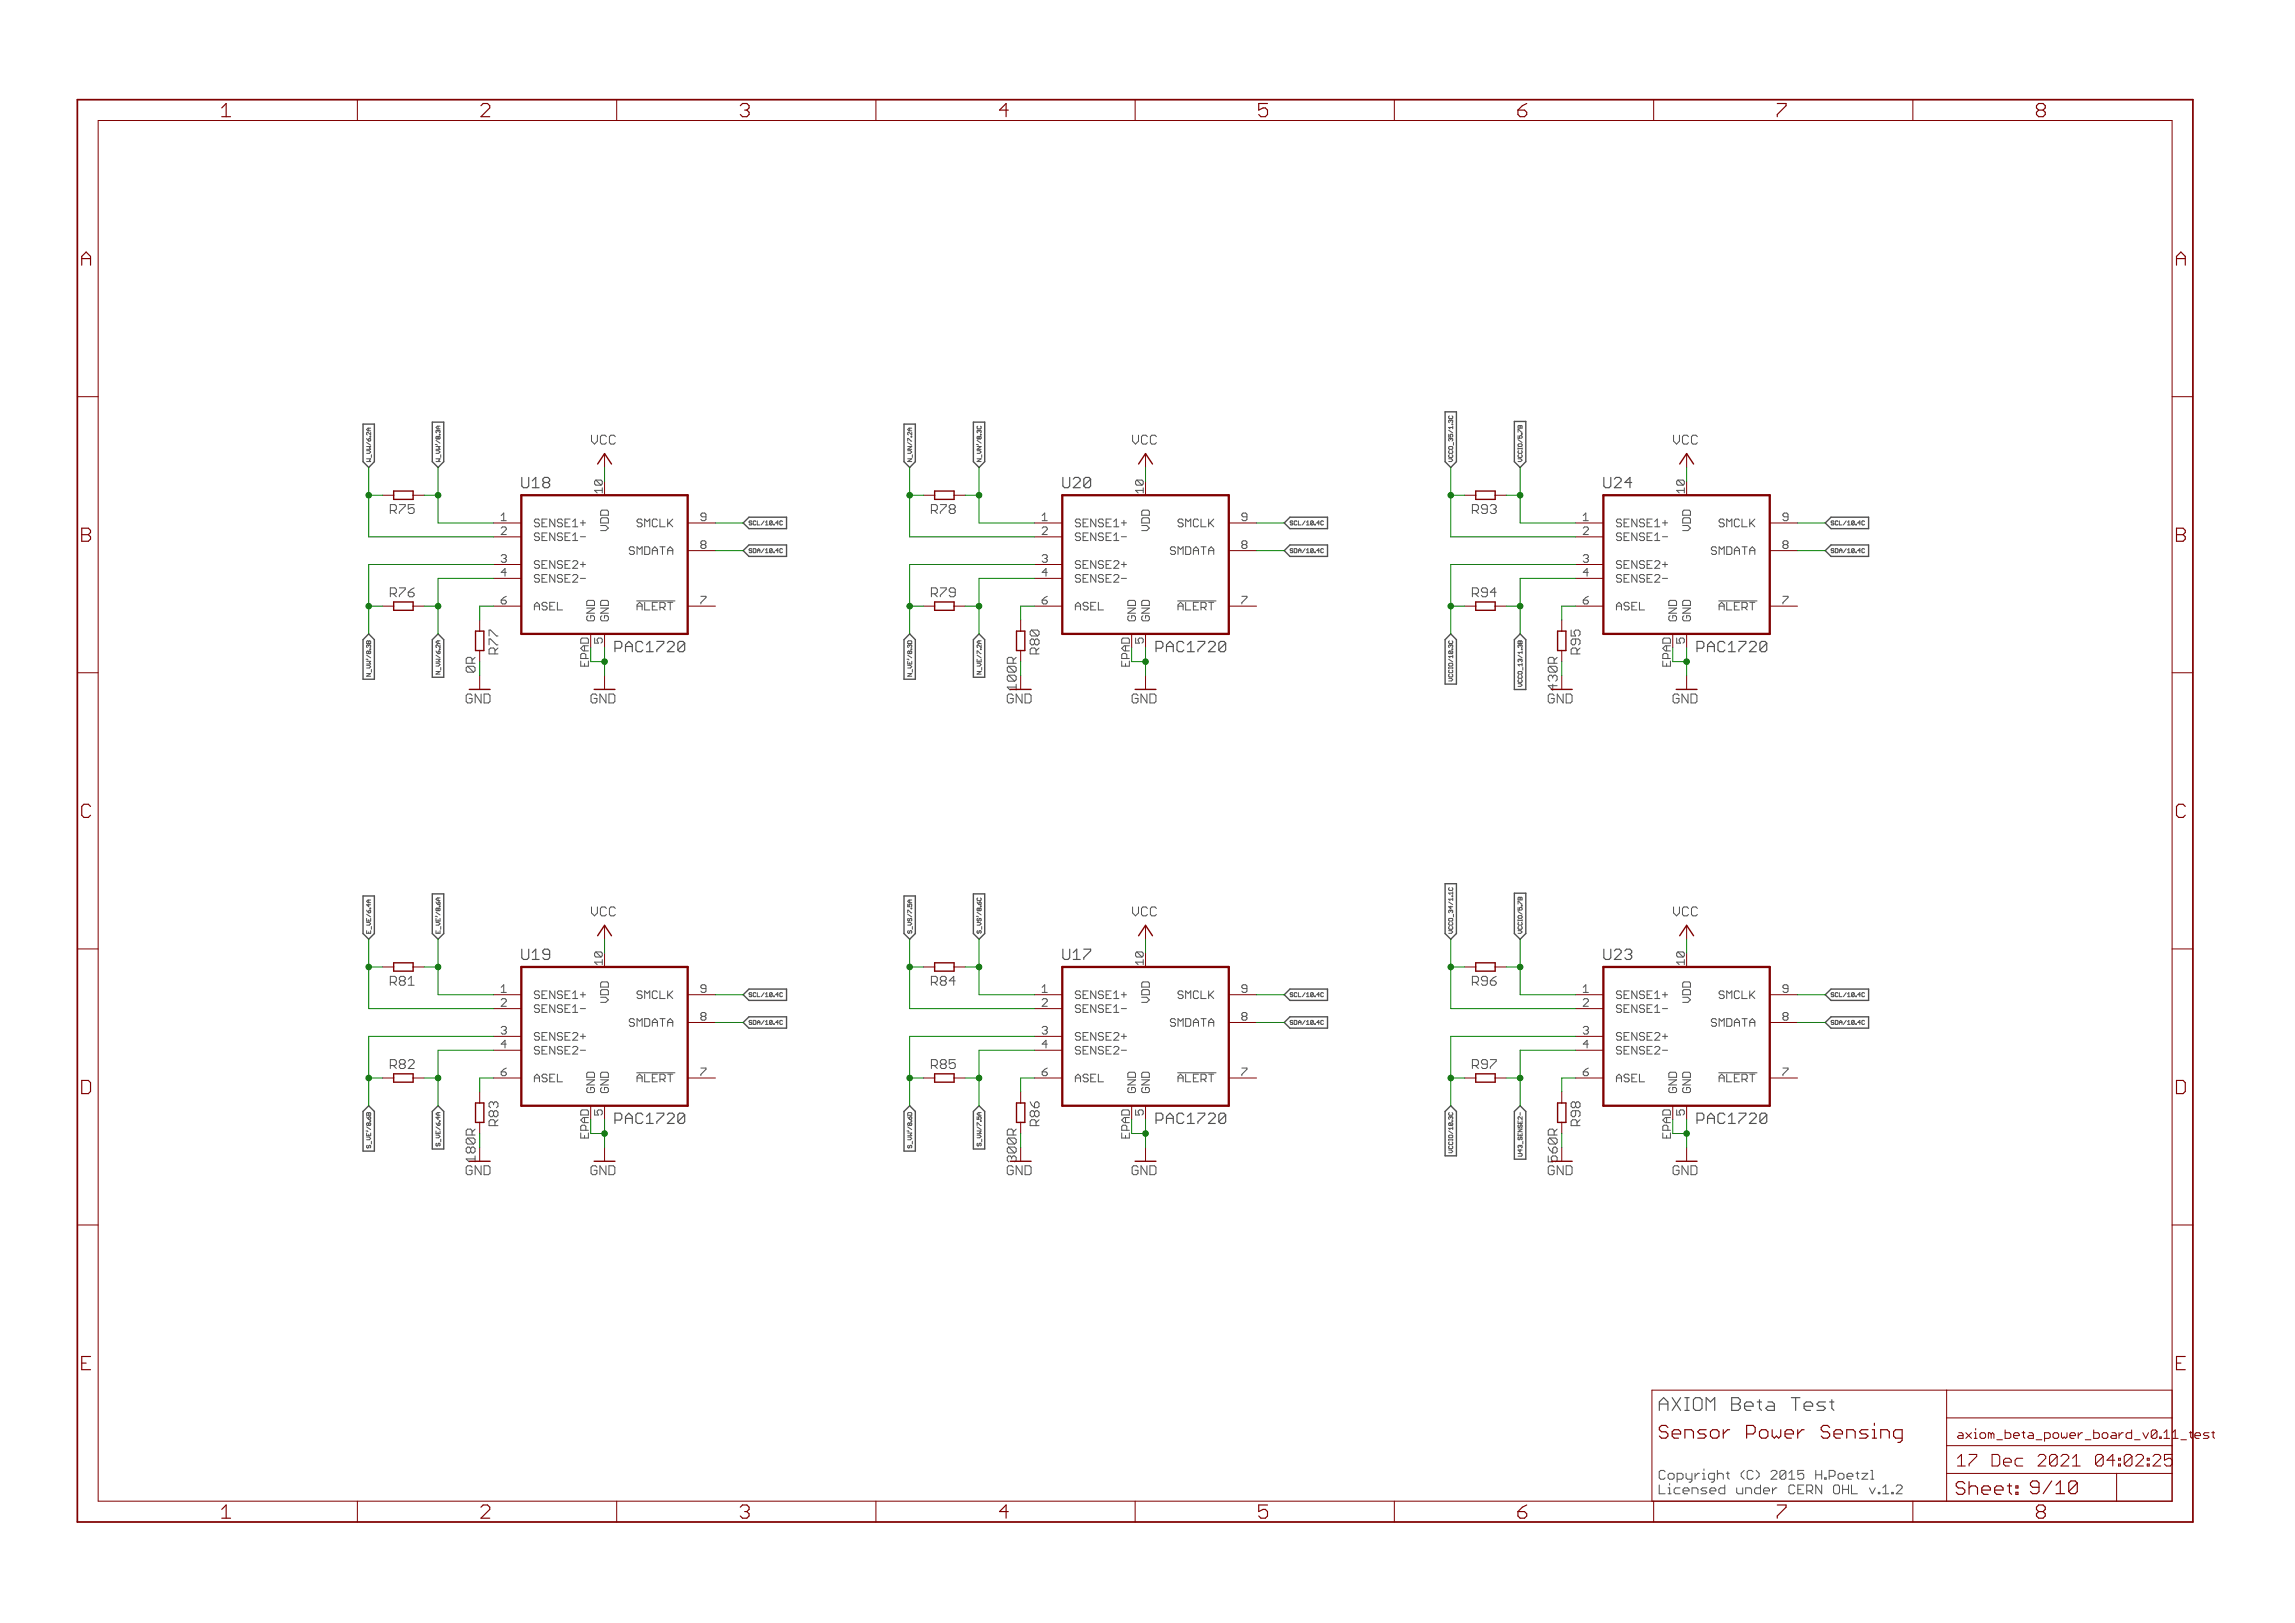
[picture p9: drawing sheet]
<svg xmlns="http://www.w3.org/2000/svg" width="420mm" height="297mm" viewBox="0 0 420 297" stroke-linecap="round" stroke-linejoin="round" font-family="sans-serif">
<defs><g id="words">
<g font-size="3.7" fill="#800000">
<text x="42" y="21.4">1</text>
<text x="89.5" y="21.4">2</text>
<text x="137" y="21.4">3</text>
<text x="184.4" y="21.4">4</text>
<text x="231.9" y="21.4">5</text>
<text x="279.3" y="21.4">6</text>
<text x="326.8" y="21.4">7</text>
<text x="374.3" y="21.4">8</text>
<text x="16.3" y="48.6">A</text>
<text x="399.8" y="48.6">A</text>
<text x="16.3" y="99.2">B</text>
<text x="399.8" y="99.2">B</text>
<text x="16.3" y="149.7">C</text>
<text x="399.8" y="149.7">C</text>
<text x="16.1" y="200.2">D</text>
<text x="399.6" y="200.2">D</text>
<text x="42" y="277.9">1</text>
<text x="89.5" y="277.9">2</text>
<text x="137" y="277.9">3</text>
<text x="184.4" y="277.9">4</text>
<text x="231.9" y="277.9">5</text>
<text x="279.3" y="277.9">6</text>
<text x="326.8" y="277.9">7</text>
<text x="374.3" y="277.9">8</text>
</g>
<text font-size="3.6" fill="#505050" x="305.2" y="258.2">AXIOM Beta Test</text>
<g font-size="3.6" fill="#800000">
<text x="305.2" y="263.3">Sensor Power Sensing</text>
<text x="359.5" y="273.6">Sheet: 9/10</text>
</g>
<g font-size="3.2" fill="#800000">
<text x="359.8" y="268.4">17 Dec 2021</text>
<text x="381.4" y="268.4">04:02:26</text>
</g>
<g font-size="2.9" fill="#505050">
<text x="96.9" y="89.4">U18</text>
<text x="196" y="89.4">U20</text>
<text x="295" y="89.4">U24</text>
<text x="114.1" y="119.4">PAC1720</text>
<text x="213.2" y="119.4">PAC1720</text>
<text x="312.2" y="119.4">PAC1720</text>
<text x="96.9" y="175.7">U19</text>
<text x="196" y="175.7">U17</text>
<text x="295" y="175.7">U23</text>
<text x="114.1" y="205.7">PAC1720</text>
<text x="213.2" y="205.7">PAC1720</text>
<text x="312.2" y="205.7">PAC1720</text>
</g>
<g font-size="2.5" fill="#505050">
<text x="109.6" y="81.4">VCC</text>
<text x="208.6" y="81.4">VCC</text>
<text x="307.7" y="81.4">VCC</text>
<text x="72.9" y="94.1">R75</text>
<text x="171.9" y="94.1">R78</text>
<text x="271" y="94.1">R93</text>
<text x="72.9" y="109.3">R76</text>
<text x="171.9" y="109.3">R79</text>
<text x="271" y="109.3">R94</text>
<text x="92.7" y="119.7" transform="rotate(-90 92.7 119.7)">R77</text>
<text x="191.8" y="119.7" transform="rotate(-90 191.8 119.7)">R80</text>
<text x="290.8" y="119.7" transform="rotate(-90 290.8 119.7)">R95</text>
<text x="86.8" y="128.7">GND</text>
<text x="109.6" y="128.7">GND</text>
<text x="185.8" y="128.7">GND</text>
<text x="208.7" y="128.7">GND</text>
<text x="284.9" y="128.7">GND</text>
<text x="307.7" y="128.7">GND</text>
<text x="109.6" y="167.7">VCC</text>
<text x="208.6" y="167.7">VCC</text>
<text x="307.7" y="167.7">VCC</text>
<text x="72.9" y="180.4">R81</text>
<text x="171.9" y="180.4">R84</text>
<text x="271" y="180.4">R96</text>
<text x="72.9" y="195.6">R82</text>
<text x="171.9" y="195.6">R85</text>
<text x="271" y="195.6">R97</text>
<text x="92.7" y="206.1" transform="rotate(-90 92.7 206.1)">R83</text>
<text x="191.8" y="206.1" transform="rotate(-90 191.8 206.1)">R86</text>
<text x="290.8" y="206.1" transform="rotate(-90 290.8 206.1)">R98</text>
<text x="86.8" y="215.1">GND</text>
<text x="109.6" y="215.1">GND</text>
<text x="185.8" y="215.1">GND</text>
<text x="208.7" y="215.1">GND</text>
<text x="284.9" y="215.1">GND</text>
<text x="307.7" y="215.1">GND</text>
<text x="305.2" y="270.8">Copyright (C) 2015 H.Poetzl</text>
<text x="305.2" y="273.5">Licensed under CERN OHL v.1.2</text>
</g>
<g font-size="2.5" fill="#008000">
<text x="88.6" y="123.2" transform="rotate(-90 88.6 123.2)">0R</text>
<text x="187.6" y="126.3" transform="rotate(-90 187.6 126.3)">100R</text>
<text x="286.7" y="126.3" transform="rotate(-90 286.7 126.3)">430R</text>
<text x="88.6" y="212.7" transform="rotate(-90 88.6 212.7)">180R</text>
<text x="187.6" y="212.7" transform="rotate(-90 187.6 212.7)">300R</text>
<text x="286.7" y="212.7" transform="rotate(-90 286.7 212.7)">560R</text>
</g>
<g font-size="2.3" fill="#800000">
<text x="359.8" y="263.3">axiom_beta_power_board_v0.11</text>
<text x="397.8" y="263.3">_test</text>
</g>
<g font-size="2.1" fill="#800000">
<text x="111.8" y="90.3" transform="rotate(-90 111.8 90.3)">10</text>
<text x="210.9" y="90.3" transform="rotate(-90 210.9 90.3)">10</text>
<text x="309.9" y="90.3" transform="rotate(-90 309.9 90.3)">10</text>
<text x="111.8" y="176.6" transform="rotate(-90 111.8 176.6)">10</text>
<text x="210.9" y="176.6" transform="rotate(-90 210.9 176.6)">10</text>
<text x="309.9" y="176.6" transform="rotate(-90 309.9 176.6)">10</text>
</g>
<g font-size="2.1" fill="#505050">
<text x="99.3" y="99">SENSE1-</text>
<text x="99.3" y="96.5">SENSE1+</text>
<text x="112.9" y="97.7" transform="rotate(-90 112.9 97.7)">VDD</text>
<text x="116" y="101.5">SMDATA</text>
<text x="117.8" y="96.5">SMCLK</text>
<text x="198.3" y="99">SENSE1-</text>
<text x="198.3" y="96.5">SENSE1+</text>
<text x="212" y="97.7" transform="rotate(-90 212 97.7)">VDD</text>
<text x="215" y="101.5">SMDATA</text>
<text x="216.8" y="96.5">SMCLK</text>
<text x="297.4" y="99">SENSE1-</text>
<text x="297.4" y="96.5">SENSE1+</text>
<text x="311" y="97.7" transform="rotate(-90 311 97.7)">VDD</text>
<text x="314.1" y="101.5">SMDATA</text>
<text x="315.9" y="96.5">SMCLK</text>
<text x="99.3" y="104.1">SENSE2+</text>
<text x="99.3" y="106.6">SENSE2-</text>
<text x="198.3" y="104.1">SENSE2+</text>
<text x="198.3" y="106.6">SENSE2-</text>
<text x="297.4" y="104.1">SENSE2+</text>
<text x="297.4" y="106.6">SENSE2-</text>
<text x="93.2" y="110.6">6</text>
<text x="99.3" y="111.7">ASEL</text>
<text x="110.4" y="113.7" transform="rotate(-90 110.4 113.7)">GND</text>
<text x="112.9" y="113.7" transform="rotate(-90 112.9 113.7)">GND</text>
<text x="118.3" y="111.7">ALERT</text>
<text x="129.7" y="110.6">7</text>
<text x="192.3" y="110.6">6</text>
<text x="198.3" y="111.7">ASEL</text>
<text x="209.4" y="113.7" transform="rotate(-90 209.4 113.7)">GND</text>
<text x="212" y="113.7" transform="rotate(-90 212 113.7)">GND</text>
<text x="217.3" y="111.7">ALERT</text>
<text x="228.8" y="110.6">7</text>
<text x="291.3" y="110.6">6</text>
<text x="297.4" y="111.7">ASEL</text>
<text x="308.5" y="113.7" transform="rotate(-90 308.5 113.7)">GND</text>
<text x="311" y="113.7" transform="rotate(-90 311 113.7)">GND</text>
<text x="316.4" y="111.7">ALERT</text>
<text x="327.8" y="110.6">7</text>
<text x="111.8" y="117.7" transform="rotate(-90 111.8 117.7)">5</text>
<text x="210.9" y="117.7" transform="rotate(-90 210.9 117.7)">5</text>
<text x="309.9" y="117.7" transform="rotate(-90 309.9 117.7)">5</text>
<text x="109.3" y="122.1" transform="rotate(-90 109.3 122.1)">E</text>
<text x="208.3" y="122.1" transform="rotate(-90 208.3 122.1)">E</text>
<text x="307.4" y="122.1" transform="rotate(-90 307.4 122.1)">E</text>
<text x="99.3" y="185.4">SENSE1-</text>
<text x="99.3" y="182.8">SENSE1+</text>
<text x="112.9" y="184.1" transform="rotate(-90 112.9 184.1)">VDD</text>
<text x="117.8" y="182.8">SMCLK</text>
<text x="198.3" y="185.4">SENSE1-</text>
<text x="198.3" y="182.8">SENSE1+</text>
<text x="212" y="184.1" transform="rotate(-90 212 184.1)">VDD</text>
<text x="216.8" y="182.8">SMCLK</text>
<text x="297.4" y="185.4">SENSE1-</text>
<text x="297.4" y="182.8">SENSE1+</text>
<text x="311" y="184.1" transform="rotate(-90 311 184.1)">VDD</text>
<text x="315.9" y="182.8">SMCLK</text>
<text x="99.3" y="190.4">SENSE2+</text>
<text x="116" y="187.9">SMDATA</text>
<text x="198.3" y="190.4">SENSE2+</text>
<text x="215" y="187.9">SMDATA</text>
<text x="297.4" y="190.4">SENSE2+</text>
<text x="314.1" y="187.9">SMDATA</text>
<text x="99.3" y="193">SENSE2-</text>
<text x="198.3" y="193">SENSE2-</text>
<text x="297.4" y="193">SENSE2-</text>
<text x="99.3" y="198">ASEL</text>
<text x="110.4" y="200" transform="rotate(-90 110.4 200)">GND</text>
<text x="112.9" y="200" transform="rotate(-90 112.9 200)">GND</text>
<text x="118.3" y="198">ALERT</text>
<text x="198.3" y="198">ASEL</text>
<text x="209.4" y="200" transform="rotate(-90 209.4 200)">GND</text>
<text x="212" y="200" transform="rotate(-90 212 200)">GND</text>
<text x="217.3" y="198">ALERT</text>
<text x="297.4" y="198">ASEL</text>
<text x="308.5" y="200" transform="rotate(-90 308.5 200)">GND</text>
<text x="311" y="200" transform="rotate(-90 311 200)">GND</text>
<text x="316.4" y="198">ALERT</text>
<text x="109.3" y="208.5" transform="rotate(-90 109.3 208.5)">E</text>
<text x="111.8" y="204.1" transform="rotate(-90 111.8 204.1)">5</text>
<text x="208.3" y="208.5" transform="rotate(-90 208.3 208.5)">E</text>
<text x="210.9" y="204.1" transform="rotate(-90 210.9 204.1)">5</text>
<text x="307.4" y="208.5" transform="rotate(-90 307.4 208.5)">E</text>
<text x="309.9" y="204.1" transform="rotate(-90 309.9 204.1)">5</text>
</g>
<g font-size="2.1" fill="#008000">
<text x="109.3" y="120.8" transform="rotate(-90 109.3 120.8)">PAD</text>
<text x="208.3" y="120.8" transform="rotate(-90 208.3 120.8)">PAD</text>
<text x="307.4" y="120.8" transform="rotate(-90 307.4 120.8)">PAD</text>
<text x="109.3" y="207.1" transform="rotate(-90 109.3 207.1)">PAD</text>
<text x="208.3" y="207.1" transform="rotate(-90 208.3 207.1)">PAD</text>
<text x="307.4" y="207.1" transform="rotate(-90 307.4 207.1)">PAD</text>
</g>
<g font-size="1.1" fill="#505050">
<text x="138.6" y="96.1">SCL/10.4C</text>
<text x="138.6" y="101.2">SDA/10.4C</text>
<text x="237.7" y="96.1">SCL/10.4C</text>
<text x="237.7" y="101.2">SDA/10.4C</text>
<text x="336.7" y="96.1">SCL/10.4C</text>
<text x="336.7" y="101.2">SDA/10.4C</text>
<text x="138.6" y="182.5">SCL/10.4C</text>
<text x="237.7" y="182.5">SCL/10.4C</text>
<text x="336.7" y="182.5">SCL/10.4C</text>
<text x="138.6" y="187.5">SDA/10.4C</text>
<text x="237.7" y="187.5">SDA/10.4C</text>
<text x="336.7" y="187.5">SDA/10.4C</text>
</g>
</g></defs>
<g fill="none" stroke="#505050" stroke-width=".21">
<path d="M95.5 87.4v1.5l.3 .4h.7M194.6 87.4v1.5l.3 .4h.6M293.6 87.4v1.5l.3 .4h.7M112.6 118.6h.9M113.5 117.4h-.9v1.9M211.6 118.6h1M212.6 117.4h-1v1.9M310.7 118.6h.9M311.6 117.4h-.9v1.9M95.5 173.7v1.6l.3 .3h.7M194.6 173.7v1.6l.3 .3h.6M293.6 173.7v1.6l.3 .3h.7"/>
<path d="M112.6 205h.9M113.5 203.7h-.9v1.9M211.6 205h1M212.6 203.7h-1v1.9M310.7 205h.9M311.6 203.7h-.9v1.9M303.8 257h1.6M304.6 255.8l-.8 .8v1.5"/>
</g>
<g fill="none" stroke="#505050" stroke-width=".18">
<path d="M67.5 78.4v.4M67.7 79.9l.2 .1zM67.9 79.1v.5l-.5-.5-.3 .1 .1 .4M67.9 78.4h-.5l-.3 .2 .3 .2h.5M80.2 80l-.1-.1-.3 .1 .1 .3 .3-.1M80.2 80l.1-.1 .3 .1-.2 .3-.2-.1M80.2 78.9l-.1-.2-.3 .2 .1 .3M80.2 78.9l.1-.2 .3 .2-.2 .3M80.2 78v.5M80.2 78.9v.1M80.2 80v.2M80.4 79.5l.2 .1z"/>
<path d="M80.6 78h-.5l-.3 .2 .3 .3h.5M108.3 79.7v1l.5 .6M166.5 78.4v.4M166.8 79.9l.1 .1zM166.9 79.1v.5l-.5-.5-.2 .1 .1 .4M166.9 78.4h-.5l-.2 .2 .2 .2h.5M179 78l-.1 .1 .1 .4h.5l.1-.1-.1-.4M179.2 80l-.1-.1-.2 .1 .1 .3 .2-.1M179.2 80l.2-.1 .2 .1-.1 .3-.3-.1M179.2 78.9l-.1-.2-.2 .2 .1 .3M179.2 78.9l.2-.2 .2 .2-.1 .3M179.2 78.9v.1"/>
<path d="M179.2 80v.2M179.5 79.5l.1 .1zM207.3 79.7v1l.6 .6M265.2 79.5v.5h.4l-.1-.3 .1-.2 .4 .1-.2 .4M265.2 78.7l.8 .5M265.3 76.1l-.1 .1 .1 .4 .7-.1-.2-.4M265.6 77l-.1-.1-.3 .1 .1 .4M265.6 77l.1-.1 .3 .1-.2 .4M265.6 77v.1M265.8 77.6l.2 .1zM266 78v.5M266 78.2h-.8l.3 .3"/>
<path d="M277.9 79.7v.5h.4l-.1-.2 .1-.3 .4 .2-.2 .3M277.9 78l.6-.1 .2 .1v.4h-.8zM277.9 79.1v-.5l.8 .5M278.3 78v.4M278.5 79.4l.2 .1zM306.4 79.7v1l.5 .6M67.1 84h.8l-.3 .2 .3 .3h-.8M67.1 82.5h.5l.3 .2-.3 .3h-.5M67.1 81.7h.8l-.3 .3 .3 .2h-.8M67.1 81l.8 .5M67.1 80.2l.4 .5M67.5 80.3l.1-.1 .3 .1-.2 .4h-.2z"/>
<path d="M68 83.2v.5M71.5 93.4h.8M72 93.4l.6 .6M72.3 92.4h-.8v1.6M79.7 81.3l.4 .2M79.8 84h.8l-.3 .2 .3 .3h-.8M79.8 82.5h.5l.3 .2-.3 .3h-.5M79.8 81.7h.8l-.3 .3 .3 .2h-.8M79.8 80.6l.8 .5M80.7 83.2v.5M91.8 96.7l.2-.3h.5l.2 .3v.2l-.9 .9h.9M91.8 95.3h.9"/>
<path d="M91.8 94.4l.4-.5v1.4M97.8 96.2l.3 .2h.4l.3-.2M97.8 98.7l.3 .2h.4l.3-.2M98.8 95.2l-.3-.2h-.4l-.3 .2v.3l.3 .2h.4l.3 .2M98.8 97.8l-.3-.3h-.4l-.3 .3v.2l.3 .2h.4l.3 .3M108.9 88.1l.2-.2 .9 .9h-.9l-.2-.2zM109.1 87.9h.9M110 97.1h.9M110 96.2h.9M110 95.7h1.4M110.3 89.7h-1.4l.4 .5M111.1 94.8h-.9l-.2 .2"/>
<path d="M111.1 93.4h-.9l-.2 .2v.7h1.4M116.6 96.2l.3 .2h.4M117.3 95h-.4l-.3 .2v.3l.3 .2h.4M128.5 99.7l-.2-.3v-.2l.2-.2h.5l.2 .2v.2l-.2 .3M128.5 99.7l-.2 .2v.2l.2 .3h.5l.2-.3v-.2l-.2-.2M128.5 99.7h.5M129.2 94.6h-.7l-.2-.2v-.3l.2-.2h.5l.2 .2v1l-.2 .2h-.5l-.2-.2M137.6 95.5l-.3-.2-.2 .3 .4 .1 .1 .2-.1 .2-.4-.2M138.4 95.5l-.1-.2-.4 .2v.4l.1 .2 .4-.2M166.2 84h.7l-.7 .5h.7M166.2 82.5h.5l.2 .2-.2 .3h-.5M166.2 81.7h.7l-.7 .5h.7"/>
<path d="M166.2 80.7v-.5l.7 .5M166.2 81l.7 .5M167 83.2v.5M170.5 93.4h.8M171 93.4l.6 .6M171.3 92.4h-.8v1.6M178.8 81.3l.3 .2M178.9 84h.7l-.7 .5h.7M178.9 82.5h.5l.2 .2-.2 .3h-.5M178.9 81.7h.7l-.7 .5h.7M178.9 80.6l.7 .5M179.7 83.2v.5"/>
<path d="M190.8 96.7l.2-.3h.5l.2 .3v.2l-.9 .9h.9M190.8 95.3h.9M190.8 94.4l.5-.5v1.4M196.9 96.2l.2 .2h.5l.2-.2M196.9 98.7l.2 .2h.5l.2-.2M197.8 95.2l-.2-.2h-.5l-.2 .2v.3l.2 .2h.5l.2 .2M197.8 97.8l-.2-.3h-.5l-.2 .3v.2l.2 .2h.5l.2 .3M207.9 88.1l.2-.2 1 .9h-1l-.2-.2zM208.1 87.9h1M209 97.1h1M209 96.2h1M209.3 89.7h-1.4l.5 .5"/>
<path d="M210.2 94.8h-.9l-.3 .2v.7h1.4M210.2 93.4h-.9l-.3 .2v.7h1.4M215.7 96.2l.2 .2h.5M216.4 95h-.5l-.2 .2v.3l.2 .2h.5M227.6 99.7l-.2-.3v-.2l.2-.2h.4l.3 .2v.2l-.3 .3M227.6 99.7l-.2 .2v.2l.2 .3h.4l.3-.3v-.2l-.3-.2M227.6 99.7h.4M228.3 94.6h-.7l-.2-.2v-.3l.2-.2h.4l.3 .2v1l-.3 .2h-.4l-.2-.2M236.7 95.5l-.4-.2-.1 .3 .4 .1 .1 .2-.1 .2-.4-.2M237.4 95.5l-.1-.2-.4 .2v.4l.2 .2 .3-.2M265.2 84h.5l.3 .2-.3 .3h-.5M265.2 81.9l.1-.2h.5l.2 .4-.2 .1h-.5z"/>
<path d="M265.3 82.5l-.1 .1 .1 .4h.5l.2-.2-.2-.3M265.3 83.2l-.1 .2 .1 .3h.5l.2-.1-.2-.4M265.6 80.3l-.1-.1-.3 .1 .1 .4M265.6 80.3l.1-.1 .3 .1-.2 .4M265.6 80.3v.2M266.1 81v.5M269.6 93.4h.8M270.1 93.4l.6 .6M270.4 92.4h-.8v1.6M277.9 84h.5l.3 .2-.3 .3h-.5M277.9 81.4l.1-.2h.5l.2 .4-.2 .1h-.5zM277.9 82v.2"/>
<path d="M277.9 82.1h.8M277.9 80.5l.8 .5M278 82.5l-.1 .1 .1 .4h.5l.2-.2-.2-.3M278 83.2l-.1 .2 .1 .3h.5l.2-.1-.2-.4M278.7 82v.2M289.9 96.7l.2-.3h.5l.2 .3v.2l-.9 .9h.9M289.9 95.3h.9M289.9 94.4l.4-.5v1.4M295.9 96.2l.3 .2h.4l.3-.2M295.9 98.7l.3 .2h.4l.3-.2M296.9 95.2l-.3-.2h-.4l-.3 .2v.3l.3 .2h.4l.3 .2M296.9 97.8l-.3-.3h-.4l-.3 .3v.2l.3 .2h.4l.3 .3"/>
<path d="M307 88.1l.2-.2 .9 .9h-.9l-.2-.2zM307.2 87.9h.9M308.1 97.1h.9M308.1 96.2h.9M308.1 95.7h1.4M308.4 89.7h-1.4l.4 .5M309.2 94.8h-.9l-.2 .2M309.2 93.4h-.9l-.2 .2v.7h1.4M314.7 96.2l.3 .2h.4M315.4 95h-.4l-.3 .2v.3l.3 .2h.4M326.6 99.7l-.2-.3v-.2l.2-.2h.5l.2 .2v.2l-.2 .3M326.6 99.7l-.2 .2v.2l.2 .3h.5l.2-.3v-.2l-.2-.2"/>
<path d="M326.6 99.7h.5M327.3 94.6h-.7l-.2-.2v-.3l.2-.2h.5l.2 .2v1l-.2 .2h-.5l-.2-.2M335.7 95.5l-.3-.2-.2 .3 .4 .1 .1 .2-.1 .2-.4-.2M336.5 95.5l-.1-.2-.4 .2v.4l.1 .2 .4-.2M67.1 117.4l.1-.1 .3 .1 .2-.1 .2 .5h-.8zM67.1 119.9l.8 .5M67.5 119.3l-.1-.2-.3 .2 .1 .3 .3-.1M67.5 119.3l.1-.2 .3 .2-.2 .3-.2-.1M67.5 118.2l-.1-.2-.3 .2 .1 .3M67.5 118.2l.1-.2 .3 .2-.2 .3M67.5 117.4v.4M67.5 118.2v.1"/>
<path d="M67.5 119.3v.2M67.7 118.8l.2 .1zM71.5 108.7h.8M72 108.7l.6 .5M72.3 107.6h-.8v1.6M79.8 119.9l.8 .5M79.8 119.1l.4 .5M80.2 117.3v.5M80.3 119.1l.3 .2-.2 .3h-.2zM80.4 118.8l.2 .1zM80.6 118v.5l-.5-.5-.3 .2 .1 .3M80.6 117.3h-.5l-.3 .2 .3 .3h.5"/>
<path d="M89.5 116.4v-1.1h.3l1.1 1.1M89.5 118v-1.1h.3l1.1 1.1M90.4 118.6h-.6l-.3 .3v.8h1.7M91.8 109.8v.5l.2 .2h.5l.2-.2M91.8 109.8h.7l.2 .3M91.8 101.7l.2-.2h.5l.2 .2v.3l-.2 .2M92.2 102.2h.3M92.5 102.2l.2 .2v.3l-.2 .2h-.5l-.2-.2M92.7 109.1l-.5 .3-.4 .4M92.7 104.8h-.9l.7-.7v1.4M97.8 110.9h1M97.8 103.8l.3 .2h.4l.3-.2"/>
<path d="M97.8 106.3l.3 .3h.4l.3-.3M98.8 102.8l-.3-.2h-.4l-.3 .2v.3l.3 .2h.4l.3 .2M98.8 105.4l-.3-.2h-.4l-.3 .2v.2l.3 .3h.4l.3 .2M98.8 110.7l-.5-.5-.5 .5v.9M107 119.6h-.4l-.3 .2v.7h1.4M107.4 111.3h1.4l-1.4 .9h1.4M107.5 116.8h-.9l-.3 .2v.7h1.4M107.7 112.7l-.3 .2v.5l.3 .2h.9M107.7 118.2h-.9l-.5 .5 .5 .4h.9M108.6 109.9h-.9l-.3 .2v.7h1.4M110 111.3h1.4l-1.4 .9h1.4M110 110.8h1.4"/>
<path d="M115.2 101.2l.2 .3M115.4 100.1l-.2 .2v.2l.2 .3M116.6 110h7M116.6 110.9h1M117.6 110.7l-.5-.5-.5 .5v.9M128.3 109.1h.9M129.2 109.4l-.9 .9v.2M137.6 100.5l-.3-.1-.2 .3 .4 .1 .1 .2-.1 .2-.4-.2M138.4 100.5l-.5-.1v.8l.5-.2M166.2 117.4l.1-.1h.5l.1 .5h-.7zM166.2 119.9l.7 .5M166.5 119.3l-.1-.2-.2 .2 .1 .3 .2-.1"/>
<path d="M166.5 119.3l.2-.2 .2 .2-.1 .3-.3-.1M166.5 118.2l-.1-.2-.2 .2 .1 .3M166.5 118.2l.2-.2 .2 .2-.1 .3M166.5 118.2v.1M166.5 119.3v.2M166.8 118.8l.1 .1zM170.5 108.7h.8M171 108.7l.6 .5M171.3 107.6h-.8v1.6M178.9 119.6v-.5l.7 .5M178.9 119.9l.7 .5M179.2 117.3v.5"/>
<path d="M179.5 118.8l.1 .1zM179.6 118v.5l-.5-.5-.2 .2 .1 .3M179.6 117.3h-.5l-.2 .2 .2 .3h.5M188.8 115.3h1.1M188.8 115.3l1.1 1.1h-1.1l-.2-.3v-.5zM189.1 116.9h-.3l-.2 .3v.6l.2 .2h.3M189.4 118.6h-.6l-.2 .3v.8h1.6M190.8 109.8v.5l.2 .2h.5l.2-.2M190.8 109.8h.7l.2 .3M190.8 101.7l.2-.2h.5l.2 .2v.3l-.2 .2M191.3 102.2h.2M191.5 102.2l.2 .2v.3l-.2 .2h-.5l-.2-.2"/>
<path d="M191.7 104.8h-.9l.7-.7v1.4M191.7 109.1l-.4 .3-.5 .4M196.9 110.9h.9M196.9 103.8l.2 .2h.5l.2-.2M196.9 106.3l.2 .3h.5l.2-.3M197.8 102.8l-.2-.2h-.5l-.2 .2v.3l.2 .2h.5l.2 .2M197.8 105.4l-.2-.2h-.5l-.2 .2v.2l.2 .3h.5l.2 .2M197.8 110.7l-.4-.5-.5 .5v.9M206.1 119.6h-.5l-.2 .2v.7h1.4M206.5 111.3h1.4l-1.4 .9h1.4M206.5 116.8h-.9l-.2 .2v.7h1.4M206.7 112.7l-.2 .2v.5l.2 .2h.9"/>
<path d="M206.8 118.2h-1l-.4 .5 .4 .4h1M207.6 109.9h-.9l-.2 .2v.7h1.4M209 111.3h1.4l-1.4 .9h1.4M209 110.8h1.4M214.3 101.2l.2 .3M214.5 100.1l-.2 .2v.2l.2 .3M215.6 110h7M215.7 110.9h.9M216.6 110.7l-.5-.5-.4 .5v.9M227.4 109.1h.9M228.3 109.4l-.9 .9v.2M236.7 100.5l-.4-.1-.1 .3 .4 .1 .1 .2-.1 .2-.4-.2"/>
<path d="M237.4 100.5l-.1-.1h-.4v.8h.4l.1-.2M265.3 119.1h.5l.2 .2-.2 .3M265.3 119.1l-.1 .4 .6 .1M265.3 117.3l-.1 .1 .1 .4h.5l.2-.2-.2-.3M265.3 119.1l.5 .5M265.6 118.2l-.1-.2-.3 .2 .1 .3M265.6 118.2l.1-.2 .3 .2-.2 .3M265.6 118.2v.1M265.8 118.8l.2 .1zM266 119.9v.5M269.6 108.7h.8M270.1 108.7l.6 .5"/>
<path d="M270.4 107.6h-.8v1.6M277.9 117.4l.1-.1 .3 .1 .2-.1 .2 .5h-.8zM277.9 119.9l.8 .5M278.3 118.2l-.1-.2-.3 .2 .1 .3M278.3 118.2l.1-.2 .3 .2-.2 .3M278.3 117.4v.4M278.3 118.2v.1M278.5 118.8l.2 .1zM278.7 119.1v.5M278.7 119.4h-.8l.3 .2M287.6 115.3v1.1h.9M288.5 118.6h-.6l-.3 .3v.8h1.7"/>
<path d="M289 116.9h-1.1l-.3 .3v.6l.3 .2h.3M289.9 109.8v.5l.2 .2h.5l.2-.2M289.9 109.8h.7l.2 .3M289.9 101.7l.2-.2h.5l.2 .2v.3l-.2 .2M290.3 102.2h.3M290.6 102.2l.2 .2v.3l-.2 .2h-.5l-.2-.2M290.8 104.8h-.9l.7-.7v1.4M290.8 109.1l-.5 .3-.4 .4M295.9 110.9h1M295.9 103.8l.3 .2h.4l.3-.2M295.9 106.3l.3 .3h.4l.3-.3M296.9 102.8l-.3-.2h-.4l-.3 .2v.3l.3 .2h.4l.3 .2"/>
<path d="M296.9 105.4l-.3-.2h-.4l-.3 .2v.2l.3 .3h.4l.3 .2M296.9 110.7l-.5-.5-.5 .5v.9M305.1 119.6h-.4l-.3 .2v.7h1.4M305.5 111.3h1.4l-1.4 .9h1.4M305.6 116.8h-.9l-.3 .2v.7h1.4M305.8 112.7l-.3 .2v.5l.3 .2h.9M305.8 118.2h-.9l-.5 .5 .5 .4h.9M306.7 109.9h-.9l-.3 .2v.7h1.4M308.1 111.3h1.4l-1.4 .9h1.4M308.1 110.8h1.4M313.3 101.2l.2 .3M313.5 100.1l-.2 .2v.2l.2 .3"/>
<path d="M314.7 110h7M314.7 110.9h1M315.7 110.7l-.5-.5-.5 .5v.9M326.4 109.1h.9M327.3 109.4l-.9 .9v.2M335.7 100.5l-.1-.1-.4 .1 .2 .3 .3 .1-.1 .3-.4-.2M336.5 100.5l-.5-.1v.8l.5-.2M67 120.6l.4 .2M67.1 123.3h.8l-.8 .5h.8M67.1 121.8h.5l.3 .2-.3 .3h-.5M67.1 121h.8l-.3 .3 .3 .2h-.8M68 122.5v.5"/>
<path d="M79.8 121.4h.5l.3 .2-.3 .3h-.5M79.8 120.6h.8l-.3 .3 .3 .2h-.8M79.8 122.9h.8l-.8 .5h.8M80.7 122.2v.4M85.3 122.2l.3-.3 1.1 1.1h-1.1l-.3-.2zM85.6 121.9h1.1M85.9 127.8h.5M86.2 120.3h-.6l-.3 .3v.8h1.7M86.2 127h-.6l-.3 .3v1.1l.3 .3h.6M106.3 121v.9h1.4M108.8 127.8h.5M109 127h-.5l-.3 .3v1.1l.3 .3h.5"/>
<path d="M166.1 120.6l.3 .2M166.2 123.3h.7l-.7 .5h.7M166.2 121.8h.5l.2 .2-.2 .3h-.5M166.2 121v.5h.7v-.5M166.5 121.3v.2M167 122.5v.5M178.9 121.4h.5l.2 .2-.2 .3h-.5M178.9 122.9h.7l-.7 .5h.7M178.9 120.6v.5h.7v-.5M179.2 120.9v.2M179.7 122.2v.4M184.7 121.9l1.1 1.1h-1.1l-.3-.2v-.6z"/>
<path d="M184.7 121.9h1.1M184.7 123.6l1.1 1.1h-1.1l-.3-.3v-.6zM184.7 123.6h1.1M184.9 127.8h.6M185.2 120.3h-.5l-.3 .3v.8h1.6M185.2 127h-.5l-.3 .3v1.1l.3 .3h.5M186 125.8h-1.6l.5 .5M205.4 121v.9h1.4M207.8 127.8h.5M208.1 127h-.6l-.2 .3v1.1l.2 .3h.6M265.2 124.1h.5l.3 .3-.3 .2h-.5M265.2 122.3h.8"/>
<path d="M265.2 122.1v.3M265.2 120.6l.8 .5M265.3 121.4h.5l.2 .4-.2 .1h-.5l-.1-.1zM265.3 122.6l-.1 .2 .1 .3 .7-.1-.2-.4M265.3 123.4l-.1 .1 .1 .4h.5l.2-.1-.2-.4M266 122.1v.3M266 120.1h-.8l.3 .3M277.9 123l.1-.1h.5l.2 .4-.2 .1h-.5zM277.9 125.1h.5l.3 .3-.3 .2h-.5M278 123.6l-.1 .2 .1 .3h.5l.2-.1-.2-.4M278 124.4l-.1 .1 .1 .4h.5l.2-.1-.2-.4M278.3 120.8l-.1-.2-.3 .2 .1 .3"/>
<path d="M278.3 120.8l.1-.2 .3 .2-.2 .3M278.3 120.8v.1M278.7 121.4v.5M278.7 121.6h-.8l.3 .3M278.8 122.2v.4M283.7 121.9l1.1 1.1h-1.1l-.3-.2v-.6zM283.7 121.9h1.1M284 127.8h.5M284 123.6h-.3l-.3 .2v.6l.3 .3M284.3 120.3h-.6l-.3 .3v.8h1.7M284.3 127h-.6l-.3 .3v1.1l.3 .3h.6M285.1 125.5h-1.7l.9 .8"/>
<path d="M304.4 121v.9h1.4M306.9 127.8h.5M307.1 127h-.5l-.3 .3v1.1l.3 .3h.5M67.1 168.1v.5h.8v-.5M67.1 170.3v.5h.8v-.5M67.1 168.8h.5l.3 .3-.3 .2h-.5M67.1 167.3l.8 .5M67.1 166.6l.4 .5M67.5 166.7l.2-.1 .2 .3-.4 .2zM67.5 164.7v.5M67.5 165.5v.4l-.4-.3h.8M67.5 168.3v.3"/>
<path d="M67.5 170.6v.2M67.7 166.2l.2 .1zM67.9 164.7h-.5l-.3 .3 .3 .2h.5M68 169.6v.5M71.5 179.8h.8M72 179.8l.6 .5M72.3 178.7h-.8v1.6M79.7 167.7l.4 .1M79.8 168.1v.5h.8v-.5M79.8 170.3v.5h.8v-.5M79.8 168.8h.5l.3 .3-.3 .2h-.5M79.8 167l.8 .4"/>
<path d="M79.8 165.1l.4 .5M80.2 166.3l-.1-.1-.3 .1 .1 .4 .3-.1M80.2 166.3l.1-.1 .3 .1-.2 .4-.2-.1M80.2 164.3v.5M80.2 166.3v.3M80.2 168.3v.3M80.2 170.6v.2M80.3 165.1l.3 .1-.2 .4h-.2zM80.4 165.8l.2 .1zM80.6 164.3h-.5l-.3 .3 .3 .2h.5M80.7 169.6v.5M108.3 166v1.1l.5 .5"/>
<path d="M108.9 174.5l.2-.3 .9 1h-.9l-.2-.3zM109.1 174.2h.9M110.3 176.1h-1.4l.4 .5M111.1 179.7h-.9l-.2 .2v.8h1.4M166.2 165.5v.4h.3l-.1-.3 .4-.1 .1 .1-.1 .3M166.2 167.1v-.5l.7 .5M166.2 168.8h.5l.2 .3-.2 .2h-.5M166.2 167.3l.7 .5M166.3 168.1l-.1 .1 .1 .4 .2-.2 .2-.3 .2 .1-.1 .4M166.3 170.3l-.1 .1 .1 .4 .2-.1 .2-.4 .2 .1-.1 .4M166.5 164.7v.5M166.8 166.2l.1 .1z"/>
<path d="M166.9 164.7h-.5l-.2 .3 .2 .2h.5M167 169.6v.5M170.5 179.8h.8M171 179.8l.6 .5M171.3 178.7h-.8v1.6M178.8 167.7l.3 .1M178.9 168.8h.5l.2 .3-.2 .2h-.5M178.9 167l.7 .4M178.9 165.1l.3 .5M179 164.3l-.1 .2 .1 .3h.5l.1-.1-.1-.4M179 168.1l-.1 .1 .1 .4 .2-.2 .2-.3 .2 .1-.1 .4M179 170.3l-.1 .1 .1 .4 .2-.1 .2-.4 .2 .1-.1 .4"/>
<path d="M179.2 166.3l-.1-.1-.2 .1 .1 .4 .2-.1M179.2 165.2l.3-.1 .1 .4-.4 .1zM179.2 166.3l.2-.1 .2 .1-.1 .4-.3-.1M179.2 166.3v.3M179.5 165.8l.1 .1zM179.7 169.6v.5M207.3 166v1.1l.6 .5M207.9 174.5l.2-.3 1 1h-1l-.2-.3zM208.1 174.2h1M209.3 176.1h-1.4l.5 .5M210.2 179.7h-.9l-.3 .2v.8h1.4M265.2 170.3h.5l.3 .3-.3 .2h-.5"/>
<path d="M265.2 168.2l.6-.1 .2 .3-.2 .2h-.5zM265.2 165.1l.8 .5M265.3 169.6l-.1 .1 .1 .4h.5l.2-.2-.2-.3M265.3 168.8l-.1 .2 .1 .3h.5l.2-.1-.2-.4M265.3 162.5l-.1 .1 .1 .4h.5l.2-.2-.2-.3M265.6 165.8v.5l-.4-.4h.8M265.6 166.7l.1-.1 .3 .1-.2 .4M265.6 166.7l-.1-.1-.3 .1 .1 .4M265.6 166.7v.1M265.8 164l.2 .1zM266 163.2v.5M266 164.3v.5"/>
<path d="M266 164.6h-.8l.3 .2M266 163.4h-.8l.3 .3M266.1 167.3v.5M269.6 179.8h.8M270.1 179.8l.6 .5M270.4 178.7h-.8v1.6M277.9 170.3h.5l.3 .3-.3 .2h-.5M277.9 166.1v.5h.4l-.1-.3 .1-.2 .4 .1-.2 .4M277.9 167.7l.1-.1h.5l.2 .3-.2 .2h-.5zM277.9 165.5v-.5l.8 .5M277.9 164.3l.1-.1 .3 .1 .2-.1 .2 .5h-.8zM277.9 168.3v.3"/>
<path d="M277.9 168.4h.8M277.9 166.8l.8 .5M278 168.8l-.1 .2 .1 .3h.5l.2-.1-.2-.4M278 169.6l-.1 .1 .1 .4h.5l.2-.2-.2-.3M278.3 164.3v.4M278.5 165.7l.2 .1zM278.7 168.3v.3M306.4 166v1.1l.5 .5M307 174.5l.2-.3 .9 1h-.9l-.2-.3zM307.2 174.2h.9M308.4 176.1h-1.4l.4 .5M309.2 179.7h-.9l-.2 .2v.8h1.4"/>
<path d="M71.5 195h.8M72 195l.6 .6M72.3 193.9h-.8v1.7M91.8 196.2h.7l.2 .2v.2l-.2 .3h-.5l-.2-.3zM91.8 183l.2-.2h.5l.2 .2v.2l-.9 1h.9M91.8 188.1l.2-.2h.5l.2 .2v.2l-.2 .3M91.8 180.7l.4-.5v1.4M91.8 181.6h.9M92.2 188.6h.3M92.5 188.6l.2 .2v.2l-.2 .3h-.5l-.2-.3M92.7 191.1h-.9l.7-.7v1.4M92.7 195.5l-.5 .2-.4 .5"/>
<path d="M97.8 182.5l.3 .3h.4l.3-.3M97.8 197.3h1M97.8 185.1l.3 .2h.4l.3-.2M97.8 190.1l.3 .3h.4l.3-.3M97.8 192.7l.3 .2h.4l.3-.2M98.8 181.6l-.3-.2h-.4l-.3 .2v.2l.3 .3h.4l.3 .2M98.8 184.1l-.3-.2h-.4l-.3 .2v.3l.3 .2h.4l.3 .2M98.8 189.2l-.3-.2h-.4l-.3 .2v.2l.3 .3h.4l.3 .2M98.8 191.7l-.3-.2h-.4l-.3 .2v.3l.3 .2h.4l.3 .2M98.8 197.1l-.5-.5-.5 .5v.9M107.4 197.6h1.4l-1.4 1h1.4M107.7 199l-.3 .3v.4l.3 .3h.9"/>
<path d="M108.6 196.2h-.9l-.3 .3v.7h1.4M110 183.5h.9M110 182.5h.9M110 182.1h1.4M110 197.6h1.4l-1.4 1h1.4M110 197.2h1.4M111.1 181.1h-.9l-.2 .3M115.2 187.6l.2 .2M115.4 186.4l-.2 .3v.2l.2 .2M116.6 196.3h7M116.6 182.5l.3 .3h.4M116.6 197.3h1"/>
<path d="M117.3 181.4h-.4l-.3 .2v.2l.3 .3h.4M117.6 197.1l-.5-.5-.5 .5v.9M128.3 195.5h.9v.2l-.9 .9v.3M128.5 186l-.2-.2v-.3l.2-.2h.5l.2 .2v.3l-.2 .2M128.5 186l-.2 .2v.3l.2 .2h.5l.2-.2v-.3l-.2-.2M128.5 186h.5M129.2 180.9h-.7l-.2-.2v-.2l.2-.3h.5l.2 .3v.9l-.2 .2h-.5l-.2-.2M137.6 186.9l-.3-.1-.2 .2 .4 .1 .1 .3-.1 .1-.4-.1M137.6 181.8l-.3-.1-.2 .2 .4 .2 .1 .2-.1 .1-.4-.1M138.4 181.8l-.1-.1-.4 .1v.5l.1 .1 .4-.1M138.4 186.9l-.5-.1v.7l.5-.1M170.5 195h.8"/>
<path d="M171 195l.6 .6M171.3 193.9h-.8v1.7M190.8 196.2h.7l.2 .2v.2l-.2 .3h-.5l-.2-.3zM190.8 183l.2-.2h.5l.2 .2v.2l-.9 1h.9M190.8 188.1l.2-.2h.5l.2 .2v.2l-.2 .3M190.8 180.7l.5-.5v1.4M190.8 181.6h.9M191.3 188.6h.2M191.5 188.6l.2 .2v.2l-.2 .3h-.5l-.2-.3M191.7 191.1h-.9l.7-.7v1.4M191.7 195.5l-.4 .2-.5 .5M196.9 182.5l.2 .3h.5l.2-.3"/>
<path d="M196.9 197.3h.9M196.9 185.1l.2 .2h.5l.2-.2M196.9 190.1l.2 .3h.5l.2-.3M196.9 192.7l.2 .2h.5l.2-.2M197.8 181.6l-.2-.2h-.5l-.2 .2v.2l.2 .3h.5l.2 .2M197.8 184.1l-.2-.2h-.5l-.2 .2v.3l.2 .2h.5l.2 .2M197.8 189.2l-.2-.2h-.5l-.2 .2v.2l.2 .3h.5l.2 .2M197.8 191.7l-.2-.2h-.5l-.2 .2v.3l.2 .2h.5l.2 .2M197.8 197.1l-.4-.5-.5 .5v.9M206.5 197.6h1.4l-1.4 1h1.4M206.7 199l-.2 .3v.4l.2 .3h.9M207.6 196.2h-.9l-.2 .3v.7h1.4"/>
<path d="M209 183.5h1M209 182.5h1M209 197.6h1.4l-1.4 1h1.4M209 197.2h1.4M210.2 181.1h-.9l-.3 .3v.7h1.4M214.3 187.6l.2 .2M214.5 186.4l-.2 .3v.2l.2 .2M215.6 196.3h7M215.7 182.5l.2 .3h.5M215.7 197.3h.9M216.4 181.4h-.5l-.2 .2v.2l.2 .3h.5M216.6 197.1l-.5-.5-.4 .5v.9"/>
<path d="M227.4 195.5h.9v.2l-.9 .9v.3M227.6 186l-.2-.2v-.3l.2-.2h.4l.3 .2v.3l-.3 .2M227.6 186l-.2 .2v.3l.2 .2h.4l.3-.2v-.3l-.3-.2M227.6 186h.4M228.3 180.9h-.7l-.2-.2v-.2l.2-.3h.4l.3 .3v.9l-.3 .2h-.4l-.2-.2M236.7 181.8l-.4-.1-.1 .2 .4 .2 .1 .2-.1 .1-.4-.1M236.7 186.9l-.4-.1-.1 .2 .4 .1 .1 .3-.1 .1-.4-.1M237.4 181.8l-.1-.1-.4 .1v.5l.2 .1 .3-.1M237.4 186.9l-.1-.1h-.4v.7h.4l.1-.1M269.6 195h.8M270.1 195l.6 .6M270.4 193.9h-.8v1.7"/>
<path d="M289.9 183l.2-.2h.5l.2 .2v.2l-.9 1h.9M289.9 181.6h.9M289.9 196.2h.7l.2 .2v.2l-.2 .3h-.5l-.2-.3zM289.9 188.1l.2-.2h.5l.2 .2v.2l-.2 .3M289.9 180.7l.4-.5v1.4M290.3 188.6h.3M290.6 188.6l.2 .2v.2l-.2 .3h-.5l-.2-.3M290.8 191.1h-.9l.7-.7v1.4M290.8 195.5l-.5 .2-.4 .5M295.9 182.5l.3 .3h.4l.3-.3M295.9 197.3h1M295.9 185.1l.3 .2h.4l.3-.2"/>
<path d="M295.9 190.1l.3 .3h.4l.3-.3M295.9 192.7l.3 .2h.4l.3-.2M296.9 181.6l-.3-.2h-.4l-.3 .2v.2l.3 .3h.4l.3 .2M296.9 184.1l-.3-.2h-.4l-.3 .2v.3l.3 .2h.4l.3 .2M296.9 189.2l-.3-.2h-.4l-.3 .2v.2l.3 .3h.4l.3 .2M296.9 191.7l-.3-.2h-.4l-.3 .2v.3l.3 .2h.4l.3 .2M296.9 197.1l-.5-.5-.5 .5v.9M305.5 197.6h1.4l-1.4 1h1.4M305.8 199l-.3 .3v.4l.3 .3h.9M306.7 196.2h-.9l-.3 .3v.7h1.4M308.1 183.5h.9M308.1 182.5h.9"/>
<path d="M308.1 182.1h1.4M308.1 197.6h1.4l-1.4 1h1.4M308.1 197.2h1.4M309.2 181.1h-.9l-.2 .3M313.3 187.6l.2 .2M313.5 186.4l-.2 .3v.2l.2 .2M314.7 196.3h7M314.7 182.5l.3 .3h.4M314.7 197.3h1M315.4 181.4h-.4l-.3 .2v.2l.3 .3h.4M315.7 197.1l-.5-.5-.5 .5v.9M326.4 195.5h.9v.2l-.9 .9v.3"/>
<path d="M326.6 186l-.2-.2v-.3l.2-.2h.5l.2 .2v.3l-.2 .2M326.6 186l-.2 .2v.3l.2 .2h.5l.2-.2v-.3l-.2-.2M326.6 186h.5M327.3 180.9h-.7l-.2-.2v-.2l.2-.3h.5l.2 .3v.9l-.2 .2h-.5l-.2-.2M335.7 181.8l-.1-.1-.4 .1 .2 .3 .3 .1-.1 .2-.4-.1M335.7 186.9l-.1-.1-.4 .1 .2 .2 .3 .2-.1 .2-.4-.1M336.5 181.8l-.1-.1-.4 .1v.5l.1 .1 .4-.1M336.5 186.9l-.5-.1v.7l.5-.1M67 207l.4 .1M67.1 203.8l.1-.2 .3 .2 .2-.2 .2 .5h-.8zM67.1 207.4v.5h.8v-.5M67.1 208.1h.5l.3 .3-.3 .2h-.5"/>
<path d="M67.1 206.2l.8 .5M67.1 204.4l.4 .5M67.2 209.6l-.1 .4 .3 .1 .1-.4 .2-.1 .2 .1-.2 .4M67.5 205.6l-.1-.1-.3 .1 .1 .4 .3-.1M67.5 205.6l.1-.1 .3 .1-.2 .4-.2-.1M67.5 204.5l.1-.1 .3 .1-.2 .4h-.2zM67.5 203.8v.3M67.5 205.6v.3M67.5 207.6v.3M67.7 205.1l.2 .1zM68 208.9v.5M79.8 207.8h.5l.3 .2-.3 .2h-.5"/>
<path d="M79.8 207v.5h.8v-.5M79.8 206.2l.8 .5M79.8 205.5l.4 .5M79.9 209.2l-.1 .2 .1 .3 .3-.1 .1-.4 .3 .2-.2 .3M80.2 205.6l.1-.1 .3 .1-.2 .4h-.2zM80.2 203.6v.5M80.2 204.4v.5l-.4-.4h.8M80.2 207.2v.3M80.4 205.1l.2 .1zM80.6 203.6h-.5l-.3 .3 .3 .2h.5M80.7 208.5v.5M85.3 208.6l.3-.3 1.1 1.1h-1.1l-.3-.3z"/>
<path d="M85.6 208.3h1.1M85.9 209.9h-.3l-.3 .3v.5l.3 .3h.3M85.9 214.2h.5M86.2 206.7h-.6l-.3 .2v.8h1.7M86.2 213.4h-.6l-.3 .2v1.1l.3 .3h.6M87 212.1h-1.7l.6 .5M90.1 201.7h-.3l-.3 .2v.6l.3 .2M90.1 203.3h-.3l-.3 .3v.5l.3 .3h.3M90.4 204.9h-.6l-.3 .3v.8h1.7M106.3 207.3v1h1.4M107 205.9h-.4l-.3 .3v.7h1.4M107.5 203.1h-.9l-.3 .3v.7h1.4"/>
<path d="M107.7 204.5h-.9l-.5 .5 .5 .5h.9M108.8 214.2h.5M109 213.4h-.5l-.3 .2v1.1l.3 .3h.5M166.1 207l.3 .1M166.2 208.1h.5l.2 .3-.2 .2h-.5M166.2 207.4h.7l-.2 .2 .2 .3h-.7M166.2 206.2l.7 .5M166.2 204.4l.3 .5M166.3 203.6h.5l.1 .5h-.7zM166.3 209.6l-.1 .1 .1 .4 .2-.1 .2-.4 .2 .1-.1 .4M166.5 205.6l-.1-.1-.2 .1 .1 .4 .2-.1M166.5 205.6l.2-.1 .2 .1-.1 .4-.3-.1"/>
<path d="M166.5 204.5l.3-.1 .1 .3-.4 .2zM166.5 205.6v.3M166.8 205.1l.1 .1zM167 208.9v.5M178.9 207.8h.5l.2 .2-.2 .2h-.5M178.9 206v-.5l.7 .5M178.9 204.4v.5h.3l-.1-.4 .4-.1 .1 .1-.1 .4M178.9 207h.7l-.2 .2 .2 .3h-.7M178.9 206.2l.7 .5M179 209.2l-.1 .2 .1 .3 .2-.1 .2-.4 .2 .2-.1 .3M179.2 203.6v.5M179.5 205.1l.1 .1z"/>
<path d="M179.6 203.6h-.5l-.2 .3 .2 .2h.5M179.7 208.5v.5M184.7 208.3l1.1 1.1h-1.1l-.3-.3v-.5zM184.7 209.9l1.1 1.1h-1.1l-.3-.3v-.5zM184.7 209.9h1.1M184.7 208.3h1.1M184.9 211.6h-.2l-.3 .2v.6l.3 .2M184.9 214.2h.6M185.2 206.7h-.5l-.3 .2v.8h1.6M185.2 213.4h-.5l-.3 .2v1.1l.3 .3h.5M188.6 201.7l.2 .5 .6 .5M189.1 203.3h-.3l-.2 .3v.5l.2 .3h.3"/>
<path d="M189.4 204.9h-.6l-.2 .3v.8h1.6M205.4 207.3v1h1.4M206.1 205.9h-.5l-.2 .3v.7h1.4M206.5 203.1h-.9l-.2 .3v.7h1.4M206.8 204.5h-1l-.4 .5 .4 .5h1M207.8 214.2h.5M208.1 213.4h-.6l-.2 .2v1.1l.2 .3h.6M265.2 207.9l.6-.1 .2 .3-.2 .1h-.5zM265.2 208.6h.8M265.2 208.5v.2M265.2 210.5h.5l.3 .2-.3 .3h-.5M265.2 207l.8 .5"/>
<path d="M265.3 205.5l-.1 .4 .1 .1h.5M265.3 205.5l.7 .1-.2 .4M265.3 203.6l-.1 .2 .1 .3 .7-.1-.2-.4M265.3 209l-.1 .1 .1 .4h.5l.2-.1-.2-.4M265.3 209.7l-.1 .2 .1 .3h.5l.2-.1-.2-.4M265.3 205.5l.5 .5M265.6 204.5l-.1-.1-.3 .1 .1 .4M265.6 204.5l.1-.1 .3 .1-.2 .4M265.6 204.5v.1M265.8 205.1l.2 .1zM266 206.2v.5M266 208.5v.2"/>
<path d="M266 206.5h-.8l.3 .2M277.9 206.6h.8l-.8 .5h.8M277.9 207.4v.5h.8v-.5M277.9 205.1v.5h.8v-.5M277.9 211.1l.8 .1-.2 .4h-.6M278 208.1l-.1 .4 .3 .1 .1-.4 .2-.1 .2 .1-.2 .4M278 205.9l-.1 .3 .3 .2 .1-.4 .2-.1 .2 .1-.2 .4M278.3 209.7l-.1-.1-.3 .1 .1 .4M278.3 209.7l.1-.1 .3 .1-.2 .4M278.3 210.4v.5l-.4-.4h.8M278.3 203.6v.5M278.3 205.4v.2"/>
<path d="M278.3 207.6v.3M278.3 209.7v.2M278.7 204.4v.5l-.5-.5-.3 .1 .1 .4M278.8 208.9v.5M283.4 211.6v1h.9M283.4 209.9l.3 .6 .6 .5M283.7 208.3l1.1 1.1h-1.1l-.3-.3v-.5zM283.7 208.3h1.1M284 214.2h.5M284.3 206.7h-.6l-.3 .2v.8h1.7M284.3 213.4h-.6l-.3 .2v1.1l.3 .3h.6M288.2 201.7h-.3l-.3 .2v.6l.3 .2h.3"/>
<path d="M288.5 204.9h-.6l-.3 .3v.8h1.7M289 203.3h-1.1l-.3 .3v.5l.3 .3h.3M304.4 207.3v1h1.4M305.1 205.9h-.4l-.3 .3v.7h1.4M305.6 203.1h-.9l-.3 .3v.7h1.4M305.8 204.5h-.9l-.5 .5 .5 .5h.9M306.9 214.2h.5M307.1 213.4h-.5l-.3 .2v1.1l.3 .3h.5M303.8 271.8v1.6h1M304.6 269.1h-.6l-.2 .3v1.1l.2 .2h.6M340.9 269.6h1l-1 1.1M342.5 269.1h.3v1.6"/>
<path d="M346.3 273.1h.3v.3h-.3zM347.2 272l.2-.2h.6l.2 .2v.3l-1 1.1h1"/>
</g>
<g fill="none" stroke="#505050" stroke-width=".25">
<path d="M66.5 77.6h2v6.9l-1 1.1-1-1.1zM79.1 77.3h2.1v7.2l-1 1.1-1.1-1.1zM165.5 77.6h2.1v6.9l-1.1 1.1-1-1.1zM178.2 77.3h2.1v7.2l-1.1 1.1-1-1.1zM264.6 75.4h2v9.1l-1 1.1-1-1.1zM277.2 77.1h2.1v7.4l-1 1.1-1.1-1.1zM137.1 94.7h6.9v2.1h-6.9l-1-1.1zM236.2 94.7h6.8v2.1h-6.8l-1.1-1.1zM236.2 99.7h6.8v2.1h-6.8l-1.1-1zM334.2 95.7l1-1h6.9v2.1h-6.9zM67.5 116l1 1.1v7.2h-2v-7.2zM80.2 116l1 1.1v6.9h-2.1v-6.9z"/>
<path d="M136.1 100.8l1-1.1h6.9v2.1h-6.9zM166.5 116l1.1 1.1v7.2h-2.1v-7.2zM179.2 116l1.1 1.1v6.9h-2.1v-6.9zM265.6 116l1 1.1v8.1h-2v-8.1zM278.3 116l1 1.1v9.1h-2.1v-9.1zM334.2 100.8l1-1.1h6.9v2.1h-6.9zM66.5 164h2v6.9l-1 1-1-1zM79.1 163.6h2.1v7.3l-1 1-1.1-1zM165.5 164h2.1v6.9l-1.1 1-1-1zM178.2 163.6h2.1v7.3l-1.1 1-1-1zM264.6 161.7h2v9.2l-1 1-1-1zM277.2 163.5h2.1v7.4l-1 1-1.1-1z"/>
<path d="M136.1 182.1l1-1.1h6.9v2.1h-6.9zM136.1 187.1l1-1h6.9v2.1h-6.9zM236.2 181h6.8v2.1h-6.8l-1.1-1zM236.2 186.1h6.8v2.1h-6.8l-1.1-1.1zM334.2 182.1l1-1.1h6.9v2.1h-6.9zM334.2 187.1l1-1h6.9v2.1h-6.9zM67.5 202.4l1 1v7.3h-2v-7.3zM79.1 203.4l1.1-1 1 1v6.9h-2.1zM166.5 202.4l1.1 1v7.3h-2.1v-7.3zM179.2 202.4l1.1 1v6.9h-2.1v-6.9zM265.6 202.4l1 1v8.1h-2v-8.1zM277.2 203.4l1.1-1 1 1v8.8h-2.1z"/>
</g>
<g fill="none" stroke="#800000" stroke-width=".21">
<path d="M41.4 18.9l-.8 .8M89.3 18.9h-.8l-.4 .4M89.7 19.7l-1.6 1.7h1.6M136.7 18.9h-.8l-.4 .4M184.2 18.9l-1.2 1.3h1.6M232.1 18.9h-1.7v1.3l.8-.5M278.7 19.3l-.8 .9M325.4 18.9h1.6M327 19.3l-1.6 1.7v.4M373.2 18.9l-.4 .4v.4l.4 .5-.4 .4v.4l.4 .4M40.6 21.4h1.6M135.5 21l.4 .4h.8"/>
<path d="M230.4 21l.4 .4h.8M277.9 20.2v.8l.4 .4h.8M277.9 20.2h1.2M15 47.3h1.6M15.8 46.1l-.8 .8v1.6M398.5 47.3h1.6M399.3 46.1l-.8 .8v1.6M15 97.9h1.2M16.2 96.7h-1.2v2.4h1.2M398.5 97.9h1.2M399.7 96.7h-1.2v2.4h1.2M15.4 147.2l-.4 .4v1.6l.4 .4"/>
<path d="M398.9 147.2l-.4 .4v1.6l.4 .4M16.2 197.7h-1.2v2.5h1.2M399.7 197.7h-1.2v2.5h1.2M15 249.5h.8M16.6 248.3h-1.6v2.4h1.6M398.5 249.5h.8M400.1 248.3h-1.6v2.4h1.6M40.6 277.9h1.6M41.4 275.4l-.8 .8M89.3 275.4h-.8l-.4 .4M89.7 276.2l-1.6 1.7h1.6M135.5 277.5l.4 .4h.8"/>
<path d="M136.7 275.4h-.8l-.4 .4M184.2 275.4l-1.2 1.2h1.6M230.4 277.5l.4 .4h.8M232.1 275.4h-1.7v1.2l.8-.4M277.9 276.6v.9l.4 .4h.8M277.9 276.6h1.2M278.7 275.8l-.8 .8M303.8 262.8l.4 .4M304.2 260.9l-.4 .4v.4l.4 .3M325.4 275.4h1.6M327 275.8l-1.6 1.7v.4M345.5 261.7l.4 .3v1.2"/>
<path d="M348.2 263.2h-1.2l-.3-.4v-.8l.3-.3h1.2v1.9l-.4 .4h-.3M358.1 273.1l.4 .4h.8M359.3 271.2h-.8l-.4 .3v.4l.4 .4h.8M373.2 275.4l-.4 .4v.4l.4 .4-.4 .5v.4l.4 .4"/>
</g>
<g fill="none" stroke="#800000" stroke-width=".18">
<path d="M65.4 18.2v3.9M112.9 18.2v3.9M160.4 18.2v3.9M207.8 18.2v3.9M255.3 18.2v3.9M302.7 18.2v3.9M350.2 18.2v3.9M18 22.1h379.7v252.6h-379.7zM14.2 72.6h3.8M397.7 72.6h3.8M70 90.6h2.1M75.6 90.6h2.1"/>
<path d="M90.4 95.7h5M90.4 98.3h5M110.7 83v2.6M125.9 95.7h5.1M169.1 90.6h2M174.7 90.6h2M189.4 95.7h5.1M189.4 98.3h5.1M209.7 83v2.6M225 95.7h5M268.1 90.6h2.1M273.7 90.6h2.1"/>
<path d="M288.5 95.7h5M288.5 98.3h5M308.8 83v2.6M324 95.7h5.1M70 110.9h2.1M75.6 110.9h2.1M87.8 113.5v2M90.4 110.9h5M90.4 103.3h5M90.4 105.9h5M110.7 116v2.6M125.9 110.9h5.1"/>
<path d="M125.9 100.8h5.1M169.1 110.9h2M174.7 110.9h2M186.9 113.5v2M189.4 110.9h5.1M189.4 103.3h5.1M189.4 105.9h5.1M209.7 116v2.6M225 110.9h5M225 100.8h5M268.1 110.9h2.1M273.7 110.9h2.1"/>
<path d="M285.9 113.5v2M288.5 110.9h5M288.5 103.3h5M288.5 105.9h5M308.8 116v2.6M324 110.9h5.1M324 100.8h5.1M14.2 123.1h3.8M87.8 123.6v2.6M110.7 123.6v2.6M209.7 123.6v2.6M308.8 123.6v2.6"/>
<path d="M397.7 123.1h3.8M14.2 173.7h3.8M70 177h2.1M75.6 177h2.1M110.7 169.4v2.5M169.1 177h2M174.7 177h2M209.7 169.4v2.5M268.1 177h2.1M273.7 177h2.1M308.8 169.4v2.5M397.7 173.7h3.8"/>
<path d="M70 197.3h2.1M75.6 197.3h2.1M87.8 199.8v2.1M90.4 182.1h5M90.4 197.3h5M90.4 184.6h5M90.4 189.7h5M90.4 192.2h5M125.9 182.1h5.1M125.9 197.3h5.1M125.9 187.1h5.1M169.1 197.3h2"/>
<path d="M174.7 197.3h2M186.9 199.8v2.1M189.4 182.1h5.1M189.4 197.3h5.1M189.4 184.6h5.1M189.4 189.7h5.1M189.4 192.2h5.1M225 182.1h5M225 197.3h5M225 187.1h5M268.1 197.3h2.1M273.7 197.3h2.1"/>
<path d="M285.9 199.8v2.1M288.5 182.1h5M288.5 197.3h5M288.5 184.6h5M288.5 189.7h5M288.5 192.2h5M324 182.1h5.1M324 197.3h5.1M324 187.1h5.1M110.7 202.4v2.5M110.7 210v2.5M209.7 202.4v2.5"/>
<path d="M209.7 210v2.5M308.8 202.4v2.5M308.8 210v2.5M14.2 224.2h3.8M397.7 224.2h3.8M356.4 254.4v20.3M356.4 259.5h41.3M397.7 254.4h-95.3v20.3M65.4 274.7v3.9M112.9 274.7v3.9M160.4 274.7v3.9M207.8 274.7v3.9"/>
<path d="M255.3 274.7v3.9M302.7 274.7v3.9M350.2 274.7v3.9M356.4 269.7h41.3M356.4 264.6h41.3M358.6 262.2h.5M359.4 262.7h-.8l-.2 .3 .2 .2h.8M387.5 269.7v5M403.6 262.2h.8M404.2 262.7l.2 .3-.2 .2M404.9 262.2h.5M405.2 262v1l.2 .2"/>
</g>
<path d="M14.2 18.2h387.3v260.4h-387.3z" fill="none" stroke="#800000" stroke-width=".32"/>
<path d="M358.4 268.3h1.4M359.1 266.2l-.7 .7M396.3 267.3l.7-.4h.3l.4 .4v.6l-.4 .4h-.7M396.3 266.2h1.4" fill="none" stroke="#800000" stroke-width=".19"/>
<path d="M95.4 90.6h30.5v25.4h-30.5zM194.5 90.6h30.5v25.4h-30.5zM293.5 90.6h30.5v25.4h-30.5zM95.4 177h30.5v25.4h-30.5zM194.5 177h30.5v25.4h-30.5zM293.5 177h30.5v25.4h-30.5z" fill="none" stroke="#800000" stroke-width=".42"/>
<g fill="none" stroke="#800000" stroke-width=".25">
<path d="M72.1 89.9h3.5v1.5h-3.5zM109.4 84.9l1.3-1.9 1.3 1.9M171.1 89.9h3.6v1.5h-3.6zM208.4 84.9l1.3-1.9 1.3 1.9M270.2 89.9h3.5v1.5h-3.5zM307.5 84.9l1.3-1.9 1.2 1.9M72.1 110.2h3.5v1.5h-3.5zM87.1 119.1v-3.6h1.5v3.6M171.1 110.2h3.6v1.5h-3.6zM186.1 119.1v-3.6h1.5v3.6M270.2 110.2h3.5v1.5h-3.5zM285.2 119.1v-3.6h1.5v3.6"/>
<path d="M85.9 126.2h3.8M108.8 126.2h3.8M185 126.2h3.8M207.8 126.2h3.8M284 126.2h3.8M306.9 126.2h3.8M72.1 176.2h3.5v1.5h-3.5zM109.4 171.3l1.3-1.9 1.3 1.9M171.1 176.2h3.6v1.5h-3.6zM208.4 171.3l1.3-1.9 1.3 1.9M270.2 176.2h3.5v1.5h-3.5zM307.5 171.3l1.3-1.9 1.2 1.9"/>
<path d="M72.1 196.5h3.5v1.6h-3.5zM171.1 196.5h3.6v1.6h-3.6zM270.2 196.5h3.5v1.6h-3.5zM85.9 212.5h3.8M87.1 205.4v-3.5h1.5v3.5M108.8 212.5h3.8M185 212.5h3.8M186.1 205.4v-3.5h1.5v3.5M207.8 212.5h3.8M284 212.5h3.8M285.2 205.4v-3.5h1.5v3.5M306.9 212.5h3.8"/>
</g>
<g fill="none" stroke="#008000" stroke-width=".18">
<path d="M67.5 85.6v12.7h22.9M67.5 90.6h2.5M77.7 90.6h2.5M80.2 85.6v10.1h10.2M110.7 85.6v2.5M131 95.7h5.1M166.5 85.6v12.7h22.9M166.5 90.6h2.6M176.7 90.6h2.5M179.2 85.6v10.1h10.2M209.7 85.6v2.5M230 95.7h5.1"/>
<path d="M265.6 85.6v12.7h22.9M265.6 90.6h2.5M275.8 90.6h2.5M278.3 85.6v10.1h10.2M308.8 85.6v2.5M329.1 95.7h5.1M67.5 110.9h2.5M77.7 110.9h2.5M90.4 110.9h-2.6v2.6M90.4 103.3h-22.9v12.7M90.4 105.9h-10.2v10.1M110.7 118.6v5"/>
<path d="M131 100.8h5.1M166.5 110.9h2.6M176.7 110.9h2.5M189.4 110.9h-2.5v2.6M189.4 103.3h-22.9v12.7M189.4 105.9h-10.2v10.1M209.7 118.6v5M230 100.8h5.1M265.6 110.9h2.5M275.8 110.9h2.5M288.5 110.9h-2.6v2.6M288.5 103.3h-22.9v12.7"/>
<path d="M288.5 105.9h-10.2v10.1M308.8 118.6v5M329.1 100.8h5.1M108.1 121.1h2.6M207.2 121.1h2.5M306.2 121.1h2.6M67.5 171.9v12.7h22.9M67.5 177h2.5M77.7 177h2.5M80.2 171.9v10.2h10.2M110.7 171.9v2.5M166.5 171.9v12.7h22.9"/>
<path d="M166.5 177h2.6M176.7 177h2.5M179.2 171.9v10.2h10.2M209.7 171.9v2.5M265.6 171.9v12.7h22.9M265.6 177h2.5M275.8 177h2.5M278.3 171.9v10.2h10.2M308.8 171.9v2.5M67.5 197.3h2.5M77.7 197.3h2.5M90.4 197.3h-2.6v2.5"/>
<path d="M90.4 189.7h-22.9v12.7M90.4 192.2h-10.2v10.2M131 182.1h5.1M131 187.1h5.1M166.5 197.3h2.6M176.7 197.3h2.5M189.4 197.3h-2.5v2.5M189.4 189.7h-22.9v12.7M189.4 192.2h-10.2v10.2M230 182.1h5.1M230 187.1h5.1M265.6 197.3h2.5"/>
<path d="M275.8 197.3h2.5M288.5 197.3h-2.6v2.5M288.5 189.7h-22.9v12.7M288.5 192.2h-10.2v10.2M329.1 182.1h5.1M329.1 187.1h5.1M108.1 207.5h2.6M110.7 204.9v5.1M207.2 207.5h2.5M209.7 204.9v5.1M306.2 207.5h2.6M308.8 204.9v5.1"/>
</g>
<g fill="#008000" stroke="#008000" stroke-width=".18">
<circle cx="110.7" cy="121.1" r=".51"/>
<circle cx="209.7" cy="121.1" r=".51"/>
<circle cx="110.7" cy="207.5" r=".51"/>
<circle cx="209.7" cy="207.5" r=".51"/>
<circle cx="308.8" cy="121.1" r=".51"/>
<circle cx="308.8" cy="207.5" r=".51"/>
<circle cx="67.5" cy="90.6" r=".51"/>
<circle cx="80.2" cy="90.6" r=".51"/>
<circle cx="67.5" cy="110.9" r=".51"/>
<circle cx="80.2" cy="110.9" r=".51"/>
<circle cx="166.5" cy="90.6" r=".51"/>
<circle cx="179.2" cy="90.6" r=".51"/>
<circle cx="166.5" cy="110.9" r=".51"/>
<circle cx="179.2" cy="110.9" r=".51"/>
<circle cx="67.5" cy="177" r=".51"/>
<circle cx="80.2" cy="177" r=".51"/>
<circle cx="67.5" cy="197.3" r=".51"/>
<circle cx="80.2" cy="197.3" r=".51"/>
<circle cx="166.5" cy="177" r=".51"/>
<circle cx="179.2" cy="177" r=".51"/>
<circle cx="166.5" cy="197.3" r=".51"/>
<circle cx="179.2" cy="197.3" r=".51"/>
<circle cx="265.6" cy="177" r=".51"/>
<circle cx="265.6" cy="197.3" r=".51"/>
<circle cx="278.3" cy="177" r=".51"/>
<circle cx="278.3" cy="90.6" r=".51"/>
<circle cx="265.6" cy="110.9" r=".51"/>
<circle cx="278.3" cy="197.3" r=".51"/>
<circle cx="265.6" cy="90.6" r=".51"/>
<circle cx="278.3" cy="110.9" r=".51"/>
</g>
<use href="#words"/>
</svg>
